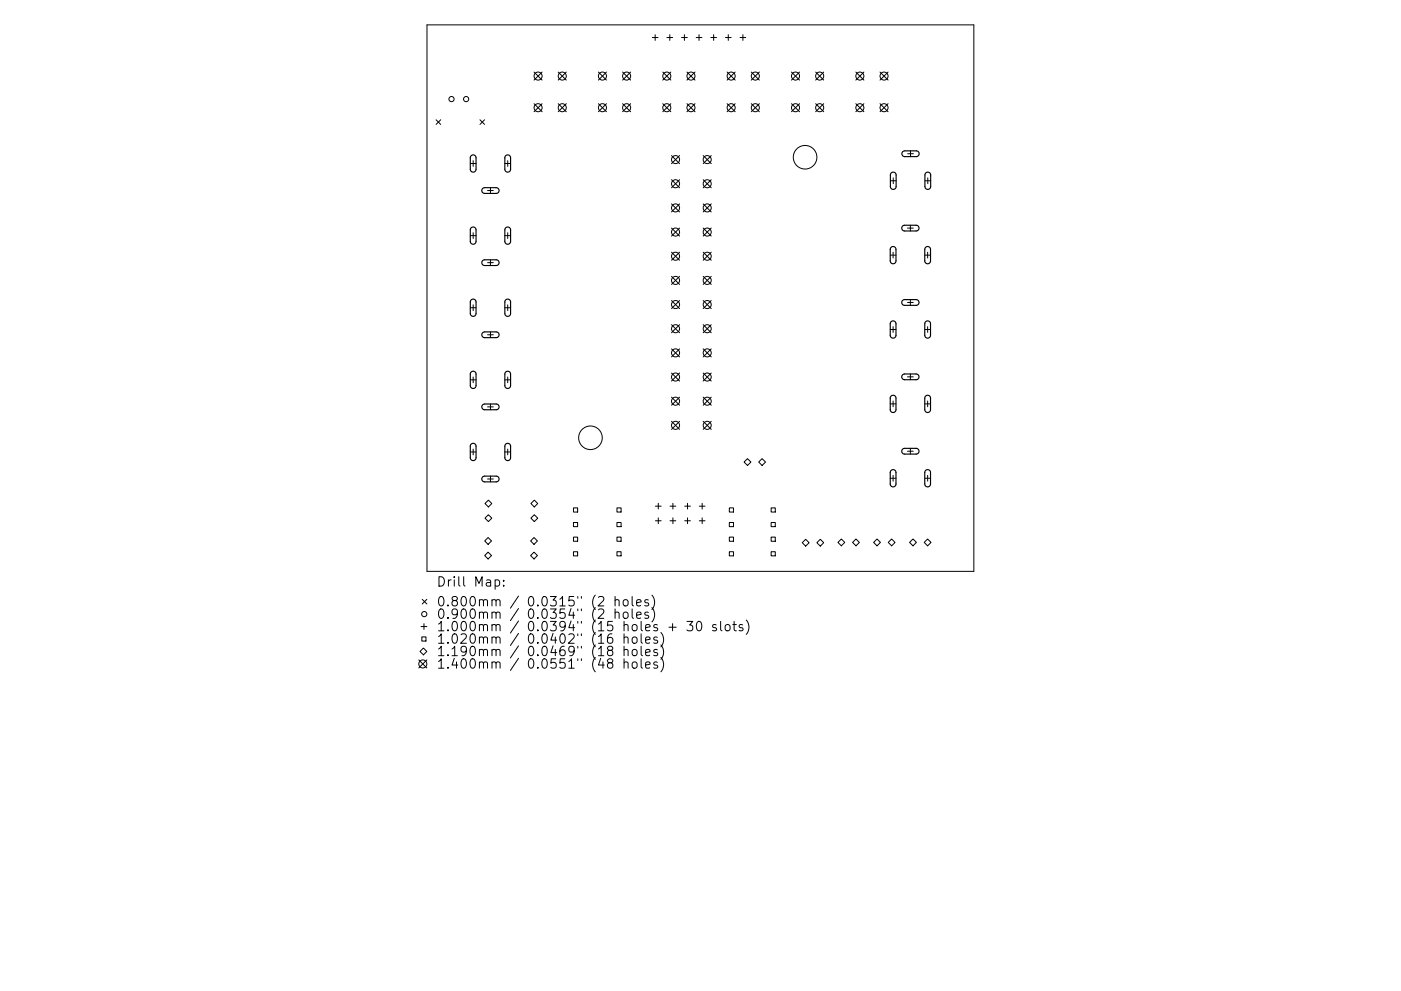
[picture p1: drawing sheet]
<svg xmlns="http://www.w3.org/2000/svg" width="297mm" height="210mm" viewBox="0 0 297 210" stroke-linecap="round" stroke-linejoin="round" font-family="sans-serif">
<defs><g id="words">
<g font-size="2.8">
<text x="92.5" y="124.5">Drill Map:</text>
<text x="92.5" y="128.7">0.800mm / 0.0315&quot; (2 holes)</text>
<text x="92.5" y="131.3">0.900mm / 0.0354&quot; (2 holes)</text>
<text x="92.5" y="133.9">1.000mm / 0.0394&quot; (15 holes + 30 slots)</text>
<text x="92.5" y="136.6">1.020mm / 0.0402&quot; (16 holes)</text>
<text x="92.5" y="139.2">1.190mm / 0.0469&quot; (18 holes)</text>
<text x="92.5" y="141.9">1.400mm / 0.0551&quot; (48 holes)</text>
</g>
</g></defs>
<g fill="none" stroke="#000" stroke-width=".21">
<path d="M90.5 5.3h116v115.9h-116zM113.2 15.3l1.7 1.7M114.9 15.3l-1.7 1.7M118.4 15.3l1.7 1.7M120.1 15.3l-1.7 1.7M126.9 15.3l1.7 1.7M128.6 15.3l-1.7 1.7M132 15.3l1.7 1.7M133.7 15.3l-1.7 1.7M138.3 8h1.2M138.9 7.4v1.2M140.5 15.3l1.7 1.7"/>
<path d="M141.4 8h1.2M142 7.4v1.2M142.2 15.3l-1.7 1.7M144.5 8h1.2M145.1 7.4v1.2M145.6 15.3l1.8 1.7M147.4 15.3l-1.8 1.7M147.6 8h1.2M148.2 7.4v1.2M150.7 8h1.2M151.3 7.4v1.2M153.8 8h1.2"/>
<path d="M154.2 15.3l1.7 1.7M154.4 7.4v1.2M155.9 15.3l-1.7 1.7M156.9 8h1.2M157.5 7.4v1.2M159.3 15.3l1.7 1.7M161 15.3l-1.7 1.7M167.8 15.3l1.7 1.7M169.5 15.3l-1.7 1.7M172.9 15.3l1.7 1.7M174.6 15.3l-1.7 1.7M181.5 15.3l1.7 1.7"/>
<path d="M183.2 15.3l-1.7 1.7M186.6 15.3l1.7 1.7M188.3 15.3l-1.7 1.7M92.5 25.4l.9 1M93.4 25.4l-.9 1M99.7 34.7h1.2M100.3 34.1v1.2M101.8 25.4l.9 1M102.7 25.4l-.9 1M104 39.8v1.2M107 34.7h1.3M107.6 34.1v1.2"/>
<path d="M113.2 22l1.7 1.7M114.9 22l-1.7 1.7M118.4 22l1.7 1.7M120.1 22l-1.7 1.7M126.9 22l1.7 1.7M128.6 22l-1.7 1.7M132 22l1.7 1.7M133.7 22l-1.7 1.7M140.5 22l1.7 1.7M142.2 22l-1.7 1.7M142.4 33l1.7 1.7M142.4 38.1l1.7 1.7"/>
<path d="M144.1 33l-1.7 1.7M144.1 38.1l-1.7 1.7M145.6 22l1.8 1.7M147.4 22l-1.8 1.7M149.1 33l1.7 1.7M149.1 38.1l1.7 1.7M150.8 33l-1.7 1.7M150.8 38.1l-1.7 1.7M154.2 22l1.7 1.7M155.9 22l-1.7 1.7M159.3 22l1.7 1.7M161 22l-1.7 1.7"/>
<path d="M167.8 22l1.7 1.7M169.5 22l-1.7 1.7M172.9 22l1.7 1.7M174.6 22l-1.7 1.7M181.5 22l1.7 1.7M183.2 22l-1.7 1.7M186.6 22l1.7 1.7M188.3 22l-1.7 1.7M188.8 38.4h1.2M189.4 37.7v1.3M192.4 32.6h1.3M193 32v1.2"/>
<path d="M196.1 38.4h1.2M196.7 37.7v1.3M99.7 50h1.2M100.3 49.4v1.2M103.4 40.4h1.2M103.4 55.7h1.2M104 55.1v1.2M107 50h1.3M107.6 49.4v1.2M142.4 43.3l1.7 1.7M142.4 48.4l1.7 1.7M142.4 53.5l1.7 1.7"/>
<path d="M142.4 58.6l1.7 1.7M144.1 43.3l-1.7 1.7M144.1 48.4l-1.7 1.7M144.1 53.5l-1.7 1.7M144.1 58.6l-1.7 1.7M149.1 43.3l1.7 1.7M149.1 48.4l1.7 1.7M149.1 53.5l1.7 1.7M149.1 58.6l1.7 1.7M150.8 43.3l-1.7 1.7M150.8 48.4l-1.7 1.7M150.8 53.5l-1.7 1.7"/>
<path d="M150.8 58.6l-1.7 1.7M188.7 54.1h1.3M189.4 53.5v1.2M192.4 48.4h1.2M193 47.8v1.2M196.1 54.1h1.2M196.7 53.5v1.2M99.7 65.3h1.2M100.3 64.7v1.2M100.3 80v1.2M103.4 71h1.2M104 70.4v1.2"/>
<path d="M107 65.3h1.3M107.6 64.7v1.2M107.6 80v1.2M142.4 63.8l1.7 1.7M142.4 68.9l1.7 1.7M142.4 74l1.7 1.7M142.4 79.1l1.7 1.7M144.1 63.8l-1.7 1.7M144.1 68.9l-1.7 1.7M144.1 74l-1.7 1.7M144.1 79.1l-1.7 1.7M149.1 63.8l1.7 1.7"/>
<path d="M149.1 68.9l1.7 1.7M149.1 74l1.7 1.7M149.1 79.1l1.7 1.7M150.8 63.8l-1.7 1.7M150.8 68.9l-1.7 1.7M150.8 74l-1.7 1.7M150.8 79.1l-1.7 1.7M188.7 69.9h1.3M189.4 69.3v1.2M192.4 64.2h1.2M192.4 80h1.2M193 63.6v1.2"/>
<path d="M193 79.3v1.3M196.1 69.9h1.2M196.7 69.3v1.2M99.7 80.6h1.2M99.7 95.9h1.2M100.3 95.3v1.2M103.4 86.3h1.2M104 85.7v1.2M107 80.6h1.3M107 95.9h1.3M107.6 95.3v1.2M142.4 84.3l1.7 1.7"/>
<path d="M142.4 89.4l1.7 1.7M144.1 84.3l-1.7 1.7M144.1 89.4l-1.7 1.7M149.1 84.3l1.7 1.7M149.1 89.4l1.7 1.7M150.8 84.3l-1.7 1.7M150.8 89.4l-1.7 1.7M158.5 97.3l.7 .7-.7 .8-.7-.8zM161.6 97.3l.7 .7-.7 .8-.7-.8zM188.7 85.7h1.3M189.4 85.1v1.2M192.4 95.7h1.2"/>
<path d="M193 95.1v1.2M196.1 85.7h1.2M196.7 85.1v1.2M102.8 114.8l.7-.8 .7 .8-.7 .7zM102.8 117.9l.7-.8 .7 .8-.7 .7zM102.8 106.8l.7-.7 .8 .7-.8 .8zM103.4 101.6h1.2M103.5 109.2l.8 .7-.8 .8-.7-.8zM104 101v1.2M112.5 114.8l.7-.8 .7 .8-.7 .7zM112.5 117.9l.7-.8 .7 .8-.7 .7zM112.6 106.8l.7-.7 .7 .7-.7 .8z"/>
<path d="M113.3 109.2l.7 .7-.7 .8-.7-.8zM121.6 107.8h.9v.8h-.9zM121.6 110.9h.9v.8h-.9zM121.6 114h.9v.8h-.9zM121.6 117.1h.9v.8h-.9zM130.8 107.8h.9v.8h-.9zM130.8 110.9h.9v.8h-.9zM130.8 114h.9v.8h-.9zM130.8 117.1h.9v.8h-.9zM139 107.4h1.2M139 110.5h1.2M139.6 106.8v1.2"/>
<path d="M139.6 109.9v1.2M142.1 107.4h1.2M142.1 110.5h1.2M142.7 106.8v1.2M142.7 109.9v1.2M145.2 107.4h1.2M145.2 110.5h1.2M145.8 106.8v1.2M145.8 109.9v1.2M148.3 107.4h1.2M148.3 110.5h1.2M148.9 106.8v1.2"/>
<path d="M148.9 109.9v1.2M154.6 107.8h.9v.8h-.9zM154.6 110.9h.9v.8h-.9zM154.6 114h.9v.8h-.9zM154.6 117.1h.9v.8h-.9zM163.5 107.8h.9v.8h-.9zM163.5 110.9h.9v.8h-.9zM163.5 114h.9v.8h-.9zM163.5 117.1h.9v.8h-.9zM170.1 115.1l.7-.7 .7 .7-.7 .8zM173.2 115.1l.7-.7 .7 .7-.7 .8zM177.7 115.1l.7-.7 .7 .7-.7 .7z"/>
<path d="M180.8 115.1l.7-.7 .7 .7-.7 .7zM185.9 114.4l.8 .7-.8 .7-.7-.7zM188.7 101.5h1.3M189 114.4l.8 .7-.8 .7-.7-.7zM189.4 100.9v1.2M193.6 114.4l.7 .7-.7 .7-.8-.7zM196.1 101.5h1.2M196.7 114.4l.7 .7-.7 .7-.8-.7zM196.7 100.9v1.2M89 138.2l.8-.7 .7 .7-.7 .7zM89.3 132.9h1.2M89.4 135.1h.9v.9h-.9z"/>
<path d="M89.5 127.2l1 .9M89.9 132.3v1.2M90.5 127.2l-1 .9M105 123.1l.6-.1 .3 .4v.6l-.2 .3h-.7M106.8 124.2v.2M106.8 123.1v.2M129.2 138l-.4-.4 .1-.3 .3-.2 .5 .1 .2 .3-.1 .3-.8 .3-.2 .3v.3l.4 .4h.4l.3-.4v-.3l-.3-.4M129.7 134.5a.79 .79 0 0 0-.9 .8v.8l.2 .3 .6 .1 .2-.2 .1-.7-.2-.3-.5-.1-.4 .4M130.4 127.4l.3-.2 .5 .1 .1 1.3M130.4 130.1a.5 .5 0 0 1 .9 0v1.1M130.4 126.6v2M130.4 129.2v2"/>
<path d="M132.2 127.4l.3-.2a.54 .54 0 0 1 .7 .4v.6a.54 .54 0 0 1-.6 .4 .54 .54 0 0 1-.5-.4zM132.2 130.1a.54 .54 0 0 1 .6-.2 .54 .54 0 0 1 .4 .3v.6a.54 .54 0 0 1-.6 .4 .54 .54 0 0 1-.5-.4zM132.3 135.3a.5 .5 0 0 1 .9 .1v1.1M132.3 138a.5 .5 0 0 1 .9 .1v1M132.3 134.5v2M132.3 137.1v2M132.3 139.8v2M134 126.6v1.7l.3 .3M134 129.2v1.7l.3 .3M134.1 135.3a.54 .54 0 0 1 .6-.2 .54 .54 0 0 1 .4 .4v.6a.54 .54 0 0 1-.5 .4 .54 .54 0 0 1-.6-.4zM134.1 138a.54 .54 0 0 1 .6-.2 .54 .54 0 0 1 .4 .4v.5a.54 .54 0 0 1-.5 .4 .54 .54 0 0 1-.6-.4zM135 127.9l.9-.2-.1-.4-.5-.1-.3 .3 .1 1h.7"/>
<path d="M135 130.5l.9-.2-.1-.3-.5-.1-.3 .2 .1 1h.7M135.9 134.5v1.7l.3 .3M135.9 137.1v1.7l.3 .3M135.9 139.8v1.7l.3 .3M136.9 135.8l.9-.2-.1-.4-.5-.1-.3 .3 .1 1h.7M136.9 138.5l.9-.2-.1-.4-.5-.1-.3 .3 .1 .9h.7M137.5 127.3l-.5-.1-.3 .3 .1 .3 .7 .2v.5h-.8M137.5 130l-.5-.1-.3 .2 .1 .3 .7 .2v.5h-.8M138.2 126.3a2.29 2.29 0 0 1 0 3M138.2 128.9a2.29 2.29 0 0 1 0 3.1M139.4 135.2l-.5-.1-.3 .3 .1 .3 .7 .2v.5h-.8M139.4 137.9l-.5-.1-.3 .3 .1 .3 .7 .1v.5h-.8"/>
<path d="M140.1 134.2a2.29 2.29 0 0 1 0 3M140.1 136.8a2.29 2.29 0 0 1 0 3.1M140.1 139.5a2.29 2.29 0 0 1 0 3M141.8 133.1h1.6M145.6 131.8h1.3l-.7 .8a.54 .54 0 0 1 .7 .4v.5l-.2 .2-.8 .1-.3-.2M147.8 132l.5-.2a1.25 1.25 0 0 1 0 2l-.4-.1-.2-.2-.1-.9zM151.8 132.6l-.4-.1-.3 .3 .1 .3 .6 .2v.4h-.7M152.8 131.8v1.8l.3 .2M153.8 132.7a.54 .54 0 0 1 .6-.2 .54 .54 0 0 1 .4 .4v.6a.54 .54 0 0 1-.5 .4 .54 .54 0 0 1-.6-.4zM155.4 132.5h.7M155.6 131.8v1.8l.1 .1 .4 .1M157.5 132.6l-.5-.1-.3 .3 .1 .3 .7 .2v.4h-.8"/>
<path d="M158.2 131.6a2.29 2.29 0 0 1 0 3M88.8 140l1.7 1.7M90.5 140l-1.7 1.7M129.2 140.6l-.4-.4 .1-.2 .3-.2 .5 .1 .2 .3-.1 .2-.8 .3-.2 .3v.4l.4 .4h.4l.3-.4v-.4l-.3-.4M132.3 140.6a.5 .5 0 0 1 .9 .1v1.1M134.1 140.6a.54 .54 0 0 1 .6-.2 .54 .54 0 0 1 .4 .4v.6a.54 .54 0 0 1-.5 .4 .54 .54 0 0 1-.6-.4zM136.9 141.1l.9-.2-.1-.4-.5-.1-.3 .3 .1 1h.7M139.4 140.5l-.5-.1-.3 .3 .1 .3 .7 .2v.5h-.8"/>
<circle cx="114.1" cy="16.1" r=".85"/>
<circle cx="119.2" cy="16.1" r=".85"/>
<circle cx="127.7" cy="16.1" r=".85"/>
<circle cx="132.9" cy="16.1" r=".85"/>
<circle cx="141.4" cy="16.1" r=".85"/>
<circle cx="146.5" cy="16.1" r=".85"/>
<circle cx="155" cy="16.1" r=".85"/>
<circle cx="160.1" cy="16.1" r=".85"/>
<circle cx="168.7" cy="16.1" r=".85"/>
<circle cx="173.8" cy="16.1" r=".85"/>
<circle cx="182.3" cy="16.1" r=".85"/>
<circle cx="187.4" cy="16.1" r=".85"/>
<circle cx="95.7" cy="21" r=".55"/>
<circle cx="98.8" cy="21" r=".55"/>
<circle cx="114.1" cy="22.9" r=".85"/>
<circle cx="119.2" cy="22.9" r=".85"/>
<circle cx="127.7" cy="22.9" r=".85"/>
<circle cx="132.9" cy="22.9" r=".85"/>
<circle cx="141.4" cy="22.9" r=".85"/>
<circle cx="143.2" cy="33.9" r=".85"/>
<circle cx="143.2" cy="39" r=".85"/>
<circle cx="146.5" cy="22.9" r=".85"/>
<circle cx="149.9" cy="33.9" r=".85"/>
<circle cx="149.9" cy="39" r=".85"/>
<circle cx="155" cy="22.9" r=".85"/>
<circle cx="160.1" cy="22.9" r=".85"/>
<circle cx="168.7" cy="22.9" r=".85"/>
<circle cx="170.7" cy="33.4" r="2.5"/>
<circle cx="173.8" cy="22.9" r=".85"/>
<circle cx="182.3" cy="22.9" r=".85"/>
<circle cx="187.4" cy="22.9" r=".85"/>
<circle cx="143.2" cy="59.5" r=".85"/>
<circle cx="143.2" cy="49.2" r=".85"/>
<circle cx="143.2" cy="54.4" r=".85"/>
<circle cx="143.2" cy="44.1" r=".85"/>
<circle cx="149.9" cy="59.5" r=".85"/>
<circle cx="149.9" cy="49.2" r=".85"/>
<circle cx="149.9" cy="54.4" r=".85"/>
<circle cx="149.9" cy="44.1" r=".85"/>
<circle cx="143.2" cy="69.7" r=".85"/>
<circle cx="143.2" cy="80" r=".85"/>
<circle cx="143.2" cy="74.9" r=".85"/>
<circle cx="143.2" cy="64.6" r=".85"/>
<circle cx="149.9" cy="69.7" r=".85"/>
<circle cx="149.9" cy="80" r=".85"/>
<circle cx="149.9" cy="74.9" r=".85"/>
<circle cx="149.9" cy="64.6" r=".85"/>
<circle cx="125.2" cy="92.9" r="2.5"/>
<circle cx="143.2" cy="90.2" r=".85"/>
<circle cx="143.2" cy="85.1" r=".85"/>
<circle cx="149.9" cy="90.2" r=".85"/>
<circle cx="149.9" cy="85.1" r=".85"/>
<circle cx="89.9" cy="130.3" r=".55"/>
<circle cx="89.6" cy="140.9" r=".85"/>
</g>
<g fill="none" stroke="#000" stroke-width=".24">
<path d="M99.9 33l.6-.1 .4 .5v2.6l-.1 .3-.4 .2-.4-.1-.3-.4v-2.6zM102.3 40l.4-.2h2.6l.4 .3 .1 .4-.2 .4-.3 .1h-2.6l-.5-.4zM107.2 33l.6-.1 .4 .5v2.6l-.1 .3-.3 .2-.5-.1-.3-.4v-2.6zM189 36.7l.6-.1 .4 .4v2.7l-.2 .3-.3 .2-.5-.1-.2-.4v-2.6zM191.4 32.2l.4-.2h2.6l.4 .3 .1 .4-.2 .3-.3 .2h-2.7l-.4-.4zM196.3 36.7l.6-.1 .4 .4v2.7l-.2 .3-.3 .2-.4-.1-.3-.4v-2.6zM99.9 48.3l.6-.1 .4 .5v2.6l-.1 .3-.4 .2-.4-.1-.3-.4v-2.6zM102.3 55.3l.4-.2h2.6l.4 .3 .1 .4-.2 .4-.3 .1h-2.6l-.5-.4zM107.2 48.3l.6-.1 .4 .5v2.6l-.1 .3-.3 .2-.5-.1-.3-.4v-2.6zM188.9 52.5l.7-.2 .4 .5v2.7l-.2 .3-.3 .2-.5-.1-.2-.4-.1-2.6zM191.4 48l.3-.2h2.6l.4 .2 .1 .5-.1 .3-.4 .2h-2.6l-.5-.4zM196.2 52.5l.7-.2 .4 .5v2.7l-.2 .3-.3 .2-.5-.1-.2-.4v-2.6z"/>
<path d="M99.9 63.6l.6-.1 .4 .5v2.6l-.1 .3-.4 .2-.4-.1-.3-.4v-2.6zM99.9 78.9l.6-.1 .4 .5v2.6l-.1 .3-.4 .2-.4-.1-.3-.4v-2.6zM102.3 70.6l.4-.2h2.6l.4 .3 .1 .4-.2 .4-.3 .1h-2.6l-.5-.4zM107.2 63.6l.6-.1 .4 .5v2.6l-.1 .3-.3 .2-.5-.1-.3-.4v-2.6zM107.2 78.9l.6-.1 .4 .5v2.6l-.1 .3-.3 .2-.5-.1-.3-.4v-2.6zM188.9 68.3l.7-.2 .4 .5v2.6l-.2 .4-.3 .1-.5-.1-.2-.4-.1-2.6zM191.4 63.7l.3-.1h2.6l.4 .2 .1 .5-.1 .3-.4 .2h-2.6l-.5-.4zM191.4 79.5l.3-.2 2.6 .1 .4 .2 .1 .5-.1 .3-.4 .2h-2.6l-.5-.4zM196.2 68.3l.7-.2 .4 .5v2.6l-.2 .4-.3 .1-.5-.1-.2-.4v-2.6zM99.9 94.2l.6-.1 .4 .5v2.6l-.1 .3-.4 .2-.4-.1-.3-.4v-2.6zM102.3 85.9l.4-.2h2.6l.4 .3 .1 .4-.2 .4-.3 .1h-2.6l-.5-.4zM107.2 94.2l.6-.1 .4 .5v2.6l-.1 .3-.3 .2-.5-.1-.3-.4v-2.6z"/>
<path d="M188.9 84l.7-.1 .4 .5v2.6l-.2 .3-.3 .2-.5-.1-.2-.4-.1-2.6zM188.9 99.8l.7-.1 .4 .4v2.7l-.2 .3-.3 .2-.5-.1-.2-.4-.1-2.6zM191.4 95.3l.3-.2h2.6l.4 .3 .1 .4-.1 .4-.4 .1h-2.6l-.5-.4zM196.2 84l.7-.1 .4 .5v2.6l-.2 .3-.3 .2-.5-.1-.2-.4v-2.6zM196.2 99.8l.7-.1 .4 .4v2.7l-.2 .3-.3 .2-.5-.1-.2-.4v-2.6zM102.3 101.2l.4-.2h2.6l.4 .3 .1 .4-.2 .4-.3 .1h-2.6l-.5-.4z"/>
</g>
<use href="#words"/>
</svg>
